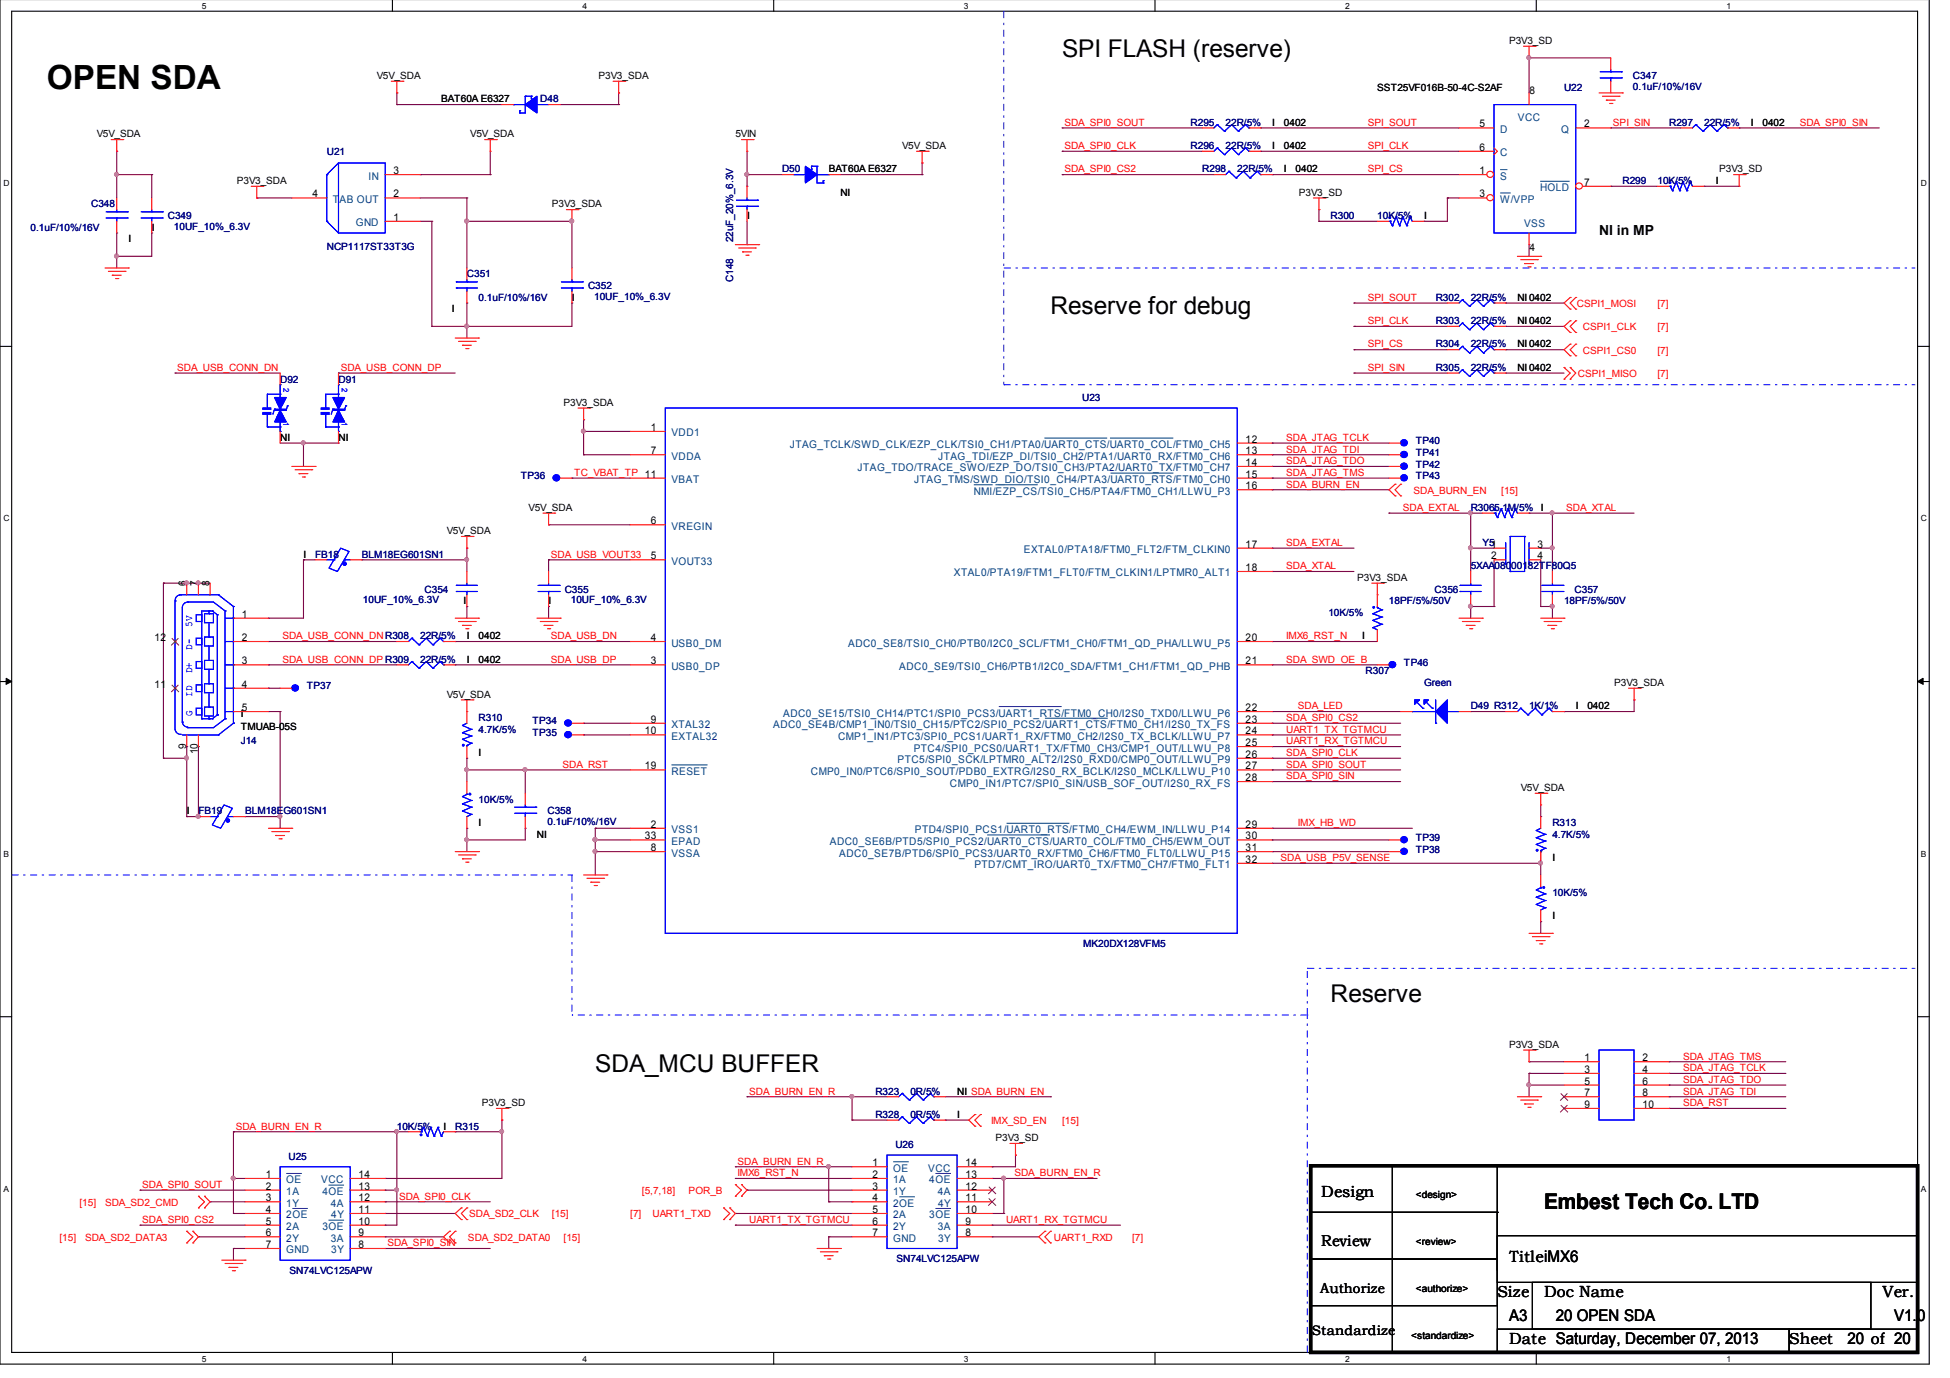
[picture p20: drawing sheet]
<svg xmlns="http://www.w3.org/2000/svg" width="297mm" height="210mm" viewBox="0 0 297 210" stroke-linecap="round" stroke-linejoin="round" font-family="sans-serif">
<defs><g id="words">
<text font-size="5.1" x="7.1" y="13.6">OPEN SDA</text>
<g font-size="3.7">
<text x="161.8" y="8.7">SPI FLASH (reserve)</text>
<text x="160" y="47.8">Reserve for debug</text>
<text x="202.7" y="152.7">Reserve</text>
<text x="90.7" y="163.3">SDA_MCU BUFFER</text>
</g>
<text font-size="3.3" x="235.2" y="184.2">Embest Tech Co. LTD</text>
<g font-size="2.5">
<text x="201.3" y="182.4">Design</text>
<text x="228.1" y="197.5">Size</text>
<text x="229.9" y="192.2">TitleiMX6</text>
<text x="235.2" y="197.5">Doc Name</text>
<text x="286.8" y="197.5">Ver.</text>
<text x="229.9" y="201.2">A3</text>
<text x="237" y="201.2">20 OPEN SDA</text>
<text x="288.5" y="201.2">V1.0</text>
<text x="229.9" y="204.7">Date Saturday, December 07, 2013</text>
<text x="272.5" y="204.7">Sheet</text>
<text x="281.4" y="204.7">20 of 20</text>
</g>
<text font-size="2.4" x="201.3" y="189.8">Review</text>
<g font-size="2.1">
<text x="243.6" y="35.7">NI in MP</text>
<text x="201.1" y="196.9">Authorize</text>
<text x="199.8" y="203.3">Standardize</text>
</g>
<g font-size="1.6">
<text x="233" y="14.3">8</text>
<text x="225.4" y="19.4">5</text>
<text x="225.4" y="23">6</text>
<text x="241.3" y="19.4">2</text>
<text x="59.9" y="26.5">3</text>
<text x="225.4" y="26.5">1</text>
<text x="241.3" y="28.3">7</text>
<text x="47.6" y="30.1">4</text>
<text x="59.9" y="33.6">1</text>
<text x="59.9" y="30.1">2</text>
<text x="225.4" y="30.1">3</text>
<text x="233" y="38.3">4</text>
<text x="99.1" y="65.6">1</text>
<text x="99.1" y="69.2">7</text>
<text x="189.7" y="71">14</text>
<text x="189.7" y="69.2">13</text>
<text x="189.7" y="67.4">12</text>
<text x="189.7" y="74.5">16</text>
<text x="189.7" y="72.7">15</text>
<text x="99.1" y="79.9">6</text>
<text x="189.7" y="83.4">17</text>
<text x="234.2" y="83.4">3</text>
<text x="28.4" y="89.3" transform="rotate(-90 28.4 89.3)">6</text>
<text x="30.1" y="89.3" transform="rotate(-90 30.1 89.3)">7</text>
<text x="31.9" y="89.3" transform="rotate(-90 31.9 89.3)">8</text>
<text x="99.1" y="85.2">5</text>
<text x="189.7" y="87">18</text>
<text x="227.2" y="85.2">2</text>
<text x="234.2" y="85.2">4</text>
<text x="36.8" y="94.1">1</text>
<text x="23.5" y="97.6">12</text>
<text x="36.8" y="97.6">2</text>
<text x="36.8" y="101.2">3</text>
<text x="99.1" y="97.6">4</text>
<text x="99.1" y="101.2">3</text>
<text x="189.7" y="97.6">20</text>
<text x="189.7" y="101.2">21</text>
<text x="23.5" y="104.7">11</text>
<text x="36.8" y="104.7">4</text>
<text x="36.8" y="108.3">5</text>
<text x="98.2" y="111.9">10</text>
<text x="99.1" y="110.1">9</text>
<text x="189.7" y="108.3">22</text>
<text x="189.7" y="110.1">23</text>
<text x="189.7" y="111.9">24</text>
<text x="189.7" y="113.6">25</text>
<text x="28.4" y="114.1" transform="rotate(-90 28.4 114.1)">9</text>
<text x="30.1" y="114.9" transform="rotate(-90 30.1 114.9)">10</text>
<text x="98.2" y="117.2">19</text>
<text x="189.7" y="119">28</text>
<text x="189.7" y="115.4">26</text>
<text x="189.7" y="117.2">27</text>
<text x="98.2" y="127.9">33</text>
<text x="99.1" y="129.6">8</text>
<text x="99.1" y="126.1">2</text>
<text x="189.7" y="129.6">31</text>
<text x="189.7" y="127.9">30</text>
<text x="189.7" y="126.1">29</text>
<text x="189.7" y="131.4">32</text>
<text x="241.4" y="161.6">1</text>
<text x="250.2" y="161.6">2</text>
<text x="241.4" y="163.4">3</text>
<text x="241.4" y="165.2">5</text>
<text x="241.4" y="167">7</text>
<text x="250.2" y="163.4">4</text>
<text x="250.2" y="165.2">6</text>
<text x="250.2" y="167">8</text>
<text x="241.4" y="168.8">9</text>
<text x="250.2" y="168.8">10</text>
<text x="40.5" y="179.4">1</text>
<text x="54.6" y="179.4">14</text>
<text x="132.9" y="177.6">1</text>
<text x="132.9" y="179.4">2</text>
<text x="147.1" y="177.6">14</text>
<text x="147.1" y="179.4">13</text>
<text x="40.5" y="181.2">2</text>
<text x="40.5" y="183">3</text>
<text x="40.5" y="184.8">4</text>
<text x="54.6" y="181.2">13</text>
<text x="54.6" y="183">12</text>
<text x="54.6" y="184.8">11</text>
<text x="132.9" y="181.2">3</text>
<text x="132.9" y="183">4</text>
<text x="132.9" y="184.8">5</text>
<text x="147.1" y="181.2">12</text>
<text x="147.1" y="183">11</text>
<text x="147.1" y="184.8">10</text>
<text x="40.5" y="186.5">5</text>
<text x="40.5" y="188.3">6</text>
<text x="40.5" y="190.1">7</text>
<text x="54.6" y="186.5">10</text>
<text x="54.6" y="188.3">9</text>
<text x="54.6" y="190.1">8</text>
<text x="132.9" y="186.5">6</text>
<text x="132.9" y="188.3">7</text>
<text x="147.1" y="186.5">9</text>
<text x="147.1" y="188.3">8</text>
</g>
<g font-size="1.6" fill="#004080">
<text x="228.5" y="20.2">D</text>
<text x="228.5" y="23.8">C</text>
<text x="231.2" y="18.4">VCC</text>
<text x="237.8" y="20.2">Q</text>
<text x="56.1" y="27.4">IN</text>
<text x="228.5" y="27.4">S</text>
<text x="234.6" y="29.1">HOLD</text>
<text x="50.7" y="30.9">TAB OUT</text>
<text x="54.2" y="34.5">GND</text>
<text x="228.5" y="30.9">W/VPP</text>
<text x="232.2" y="34.6">VSS</text>
<text x="102.3" y="66.5">VDD1</text>
<text x="102.3" y="70">VDDA</text>
<text x="120.3" y="68.3">JTAG_TCLK/SWD_CLK/EZP_CLK/TSI0_CH1/PTA0/UART0_CTS/UART0_COL/FTM0_CH5</text>
<text x="130.6" y="71.8">JTAG_TDO/TRACE_SWO/EZP_DO/TSI0_CH3/PTA2/UART0_TX/FTM0_CH7</text>
<text x="142.9" y="70">JTAG_TDI/EZP_DI/TSI0_CH2/PTA1/UART0_RX/FTM0_CH6</text>
<text x="102.3" y="73.6">VBAT</text>
<text x="139.3" y="73.6">JTAG_TMS/SWD_DIO/TSI0_CH4/PTA3/UART0_RTS/FTM0_CH0</text>
<text x="148.3" y="75.4">NMI/EZP_CS/TSI0_CH5/PTA4/FTM0_CH1/LLWU_P3</text>
<text x="102.3" y="80.7">VREGIN</text>
<text x="102.3" y="86">VOUT33</text>
<text x="145.3" y="87.8">XTAL0/PTA19/FTM1_FLT0/FTM_CLKIN1/LPTMR0_ALT1</text>
<text x="156" y="84.3">EXTAL0/PTA18/FTM0_FLT2/FTM_CLKIN0</text>
<text x="102.3" y="98.5">USB0_DM</text>
<text x="129.2" y="98.5">ADC0_SE8/TSI0_CH0/PTB0/I2C0_SCL/FTM1_CH0/FTM1_QD_PHA/LLWU_P5</text>
<text x="102.3" y="102">USB0_DP</text>
<text x="137" y="102">ADC0_SE9/TSI0_CH6/PTB1/I2C0_SDA/FTM1_CH1/FTM1_QD_PHB</text>
<text x="102.3" y="112.7">EXTAL32</text>
<text x="102.3" y="110.9">XTAL32</text>
<text x="117.8" y="110.9">ADC0_SE4B/CMP1_IN0/TSI0_CH15/PTC2/SPI0_PCS2/UART1_CTS/FTM0_CH1/I2S0_TX_FS</text>
<text x="119.3" y="109.1">ADC0_SE15/TSI0_CH14/PTC1/SPI0_PCS3/UART1_RTS/FTM0_CH0/I2S0_TXD0/LLWU_P6</text>
<text x="127.7" y="112.7">CMP1_IN1/PTC3/SPI0_PCS1/UART1_RX/FTM0_CH2/I2S0_TX_BCLK/LLWU_P7</text>
<text x="102.3" y="118">RESET</text>
<text x="123.5" y="118">CMP0_IN0/PTC6/SPI0_SOUT/PDB0_EXTRG/I2S0_RX_BCLK/I2S0_MCLK/LLWU_P10</text>
<text x="136.7" y="116.3">PTC5/SPI0_SCK/LPTMR0_ALT2/I2S0_RXD0/CMP0_OUT/LLWU_P9</text>
<text x="139.2" y="114.5">PTC4/SPI0_PCS0/UART1_TX/FTM0_CH3/CMP1_OUT/LLWU_P8</text>
<text x="144.7" y="119.8">CMP0_IN1/PTC7/SPI0_SIN/USB_SOF_OUT/I2S0_RX_FS</text>
<text x="102.3" y="130.5">VSSA</text>
<text x="102.3" y="126.9">VSS1</text>
<text x="102.3" y="128.7">EPAD</text>
<text x="126.4" y="128.7">ADC0_SE6B/PTD5/SPI0_PCS2/UART0_CTS/UART0_COL/FTM0_CH5/EWM_OUT</text>
<text x="127.8" y="130.5">ADC0_SE7B/PTD6/SPI0_PCS3/UART0_RX/FTM0_CH6/FTM0_FLT0/LLWU_P15</text>
<text x="139.4" y="126.9">PTD4/SPI0_PCS1/UART0_RTS/FTM0_CH4/EWM_IN/LLWU_P14</text>
<text x="148.4" y="132.3">PTD7/CMT_IRO/UART0_TX/FTM0_CH7/FTM0_FLT1</text>
<text x="136.1" y="178.5">OE</text>
<text x="141.4" y="178.5">VCC</text>
<text x="43.6" y="180.3">OE</text>
<text x="43.6" y="182">1A</text>
<text x="43.6" y="183.8">1Y</text>
<text x="43.6" y="185.6">2OE</text>
<text x="48.9" y="180.3">VCC</text>
<text x="49.1" y="182">4OE</text>
<text x="50.4" y="183.8">4A</text>
<text x="50.5" y="185.6">4Y</text>
<text x="136.1" y="180.3">1A</text>
<text x="136.1" y="182">1Y</text>
<text x="136.1" y="183.8">2OE</text>
<text x="136.1" y="185.6">2A</text>
<text x="141.6" y="180.3">4OE</text>
<text x="141.6" y="185.6">3OE</text>
<text x="142.8" y="182">4A</text>
<text x="142.9" y="183.8">4Y</text>
<text x="43.6" y="187.4">2A</text>
<text x="43.6" y="189.2">2Y</text>
<text x="43.6" y="190.9">GND</text>
<text x="49.1" y="187.4">3OE</text>
<text x="50.4" y="189.2">3A</text>
<text x="50.5" y="190.9">3Y</text>
<text x="136.1" y="187.4">2Y</text>
<text x="136.1" y="189.2">GND</text>
<text x="142.8" y="187.4">3A</text>
<text x="142.9" y="189.2">3Y</text>
</g>
<g font-size="1.5">
<text x="229.9" y="6.7">P3V3_SD</text>
<text x="57.4" y="12">V5V_SDA</text>
<text x="67.2" y="15.6">BAT60A E6327</text>
<text x="91.2" y="12">P3V3_SDA</text>
<text x="209.8" y="13.8">SST25VF016B-50-4C-S2AF</text>
<text x="14.7" y="20.9">V5V_SDA</text>
<text x="71.6" y="20.9">V5V_SDA</text>
<text x="112" y="20.9">5VIN</text>
<text x="137.4" y="22.7">V5V_SDA</text>
<text x="193.8" y="19.1">I</text>
<text x="193.8" y="22.7">I</text>
<text x="195.6" y="19.1">0402</text>
<text x="195.6" y="22.7">0402</text>
<text x="266.7" y="19.1">I</text>
<text x="268.5" y="19.1">0402</text>
<text x="36.1" y="28">P3V3_SDA</text>
<text x="126.2" y="26.3">BAT60A E6327</text>
<text x="128" y="29.8">NI</text>
<text x="195.6" y="26.3">I</text>
<text x="197.4" y="26.3">0402</text>
<text x="197.9" y="29.8">P3V3_SD</text>
<text x="261.4" y="28">I</text>
<text x="261.9" y="26.3">P3V3_SD</text>
<text x="23.1" y="35.2">I</text>
<text x="84.1" y="31.6">P3V3_SDA</text>
<text x="113.8" y="33.4">I</text>
<text x="216.9" y="33.4">I</text>
<text x="19.6" y="36.9">I</text>
<text x="68.8" y="47.6">I</text>
<text x="87.1" y="45.8">I</text>
<text x="231.1" y="45.8">NI0402</text>
<text x="231.1" y="52.9">NI0402</text>
<text x="231.1" y="49.4">NI0402</text>
<text x="231.1" y="56.5">NI0402</text>
<text x="85.9" y="61.8">P3V3_SDA</text>
<text x="42.7" y="67.2">NI</text>
<text x="51.6" y="67.2">NI</text>
<text x="80.5" y="77.8">V5V_SDA</text>
<text x="234.7" y="77.8">I</text>
<text x="68.1" y="81.4">V5V_SDA</text>
<text x="46.2" y="84.9">I</text>
<text x="206.8" y="88.5">P3V3_SDA</text>
<text x="70.6" y="92">I</text>
<text x="83.6" y="92">I</text>
<text x="71.1" y="97.4">I</text>
<text x="71.1" y="100.9">I</text>
<text x="72.9" y="97.4">0402</text>
<text x="72.9" y="100.9">0402</text>
<text x="207.5" y="97.4">I</text>
<text x="68.1" y="106.3">V5V_SDA</text>
<text x="245.9" y="104.5">P3V3_SDA</text>
<text x="36.7" y="111.3">TMUAB-05S</text>
<text x="36.7" y="109.1">I</text>
<text x="240" y="108">I</text>
<text x="241.8" y="108">0402</text>
<text x="72.9" y="115.2">I</text>
<text x="28.4" y="124.1">I</text>
<text x="72.9" y="125.8">I</text>
<text x="231.6" y="120.5">V5V_SDA</text>
<text x="81.8" y="127.6">NI</text>
<text x="236.5" y="131.2">I</text>
<text x="236.5" y="140.1">I</text>
<text x="229.9" y="159.6">P3V3_SDA</text>
<text x="145.8" y="166.7">NI SDA_BURN_EN</text>
<text x="67.6" y="172.1">I</text>
<text x="73.4" y="168.5">P3V3_SD</text>
<text x="145.8" y="170.3">I</text>
<text x="151.6" y="173.8">P3V3_SD</text>
<text x="215.6" y="182.6">&lt;design&gt;</text>
<text x="215.6" y="189.7">&lt;review&gt;</text>
<text x="215.6" y="196.8">&lt;authorize&gt;</text>
<text x="215" y="203.9">&lt;standardize&gt;</text>
</g>
<g font-size="1.5" fill="#000080">
<text x="82.3" y="15.6">D48</text>
<text x="238.3" y="13.8">U22</text>
<text x="248.8" y="12">C347</text>
<text x="248.8" y="13.6">0.1uF/10%/16V</text>
<text x="49.8" y="23.6">U21</text>
<text x="181.4" y="19.1">R295</text>
<text x="181.4" y="22.7">R296</text>
<text x="186.7" y="19.1">22R/5%</text>
<text x="186.7" y="22.7">22R/5%</text>
<text x="254.3" y="19.1">R297</text>
<text x="259.6" y="19.1">22R/5%</text>
<text x="119.1" y="26.3">D50</text>
<text x="183.1" y="26.3">R298</text>
<text x="188.5" y="26.3">22R/5%</text>
<text x="247.1" y="28">R299</text>
<text x="252.5" y="28">10K/5%</text>
<text x="4.7" y="35.2">0.1uF/10%/16V</text>
<text x="13.9" y="31.6">C348</text>
<text x="25.6" y="33.4">C349</text>
<text x="26.5" y="35">10UF_10%_6.3V</text>
<text x="202.7" y="33.4">R300</text>
<text x="209.8" y="33.4">10K/5%</text>
<text x="49.8" y="38">NCP1117ST33T3G</text>
<text x="111.7" y="36.9" transform="rotate(-90 111.7 36.9)">22uF_20%_6.3V</text>
<text x="71.1" y="42.3">C351</text>
<text x="72.9" y="45.8">0.1uF/10%/16V</text>
<text x="89.6" y="44">C352</text>
<text x="90.5" y="45.6">10UF_10%_6.3V</text>
<text x="111.7" y="42.9" transform="rotate(-90 111.7 42.9)">C148</text>
<text x="218.7" y="45.8">R302</text>
<text x="224" y="45.8">22R/5%</text>
<text x="218.7" y="52.9">R304</text>
<text x="218.7" y="49.4">R303</text>
<text x="224" y="52.9">22R/5%</text>
<text x="224" y="49.4">22R/5%</text>
<text x="42.7" y="58.3">D92</text>
<text x="51.6" y="58.3">D91</text>
<text x="218.7" y="56.5">R305</text>
<text x="224" y="56.5">22R/5%</text>
<text x="164.8" y="61.1">U23</text>
<text x="215.6" y="67.7">TP40</text>
<text x="215.6" y="69.4">TP41</text>
<text x="215.6" y="71.2">TP42</text>
<text x="79.3" y="73">TP36</text>
<text x="215.6" y="73">TP43</text>
<text x="224" y="77.8">R3065.1M/5%</text>
<text x="225.8" y="83.2">Y51</text>
<text x="48" y="84.9">FB18</text>
<text x="55.1" y="84.9">BLM18EG601SN1</text>
<text x="224" y="86.7">5XAA08000182TF80Q5</text>
<text x="55.3" y="91.9">10UF_10%_6.3V</text>
<text x="64.7" y="90.3">C354</text>
<text x="86" y="90.3">C355</text>
<text x="87" y="91.9">10UF_10%_6.3V</text>
<text x="202.4" y="93.8">10K/5%</text>
<text x="211.6" y="92">18PF/5%/50V</text>
<text x="218.5" y="90.3">C356</text>
<text x="238.3" y="92">18PF/5%/50V</text>
<text x="239.9" y="90.3">C357</text>
<text x="64" y="97.4">22R/5%</text>
<text x="64" y="100.9">22R/5%</text>
<text x="213.9" y="101.4">TP46</text>
<text x="46.7" y="105">TP37</text>
<text x="208" y="102.7">R307</text>
<text x="216.9" y="104.5">Green</text>
<text x="36.7" y="113.4">J14</text>
<text x="72.9" y="109.8">R310</text>
<text x="72.9" y="111.6">4.7K/5%</text>
<text x="81.1" y="110.3">TP34</text>
<text x="81.1" y="112.1">TP35</text>
<text x="224" y="108">D49 R312</text>
<text x="232.9" y="108">1K/1%</text>
<text x="30.2" y="124.1">FB19</text>
<text x="37.3" y="124.1">BLM18EG601SN1</text>
<text x="72.9" y="122.3">10K/5%</text>
<text x="83.4" y="124.1">C358</text>
<text x="83.4" y="125.7">0.1uF/10%/16V</text>
<text x="236.5" y="125.8">R313</text>
<text x="215.6" y="128.1">TP39</text>
<text x="215.6" y="129.9">TP38</text>
<text x="236.5" y="127.6">4.7K/5%</text>
<text x="236.5" y="136.5">10K/5%</text>
<text x="165" y="144.3">MK20DX128VFM5</text>
<text x="133.3" y="166.7">R323</text>
<text x="138.7" y="166.7">0R/5%</text>
<text x="60.5" y="172.1">10K/5%</text>
<text x="69.3" y="172.1">R315</text>
<text x="133.3" y="170.3">R328</text>
<text x="138.7" y="170.3">0R/5%</text>
<text x="43.9" y="176.7">U25</text>
<text x="136.4" y="174.9">U26</text>
<text x="44.1" y="194.1">SN74LVC125APW</text>
<text x="136.6" y="192.3">SN74LVC125APW</text>
</g>
<g font-size="1.5" fill="#f00">
<text x="162.1" y="22.7">SDA_SPI0_CLK</text>
<text x="162.1" y="19.1">SDA_SPI0_SOUT</text>
<text x="208.4" y="22.7">SPI_CLK</text>
<text x="208.4" y="19.1">SPI_SOUT</text>
<text x="245.7" y="19.1">SPI_SIN</text>
<text x="274.2" y="19.1">SDA_SPI0_SIN</text>
<text x="162.1" y="26.3">SDA_SPI0_CS2</text>
<text x="208.4" y="26.3">SPI_CS</text>
<text x="208.4" y="45.8">SPI_SOUT</text>
<text x="240.2" y="46.8">CSPI1_MOSI</text>
<text x="252.5" y="46.8">[7]</text>
<text x="208.4" y="49.4">SPI_CLK</text>
<text x="208.4" y="52.9">SPI_CS</text>
<text x="241.1" y="50.3">CSPI1_CLK</text>
<text x="241.1" y="53.9">CSPI1_CS0</text>
<text x="252.5" y="50.3">[7]</text>
<text x="252.5" y="53.9">[7]</text>
<text x="27" y="56.5">SDA_USB_CONN_DN</text>
<text x="51.9" y="56.5">SDA_USB_CONN_DP</text>
<text x="208.4" y="56.5">SPI_SIN</text>
<text x="240.4" y="57.4">CSPI1_MISO</text>
<text x="252.5" y="57.4">[7]</text>
<text x="195.9" y="67.2">SDA_JTAG_TCLK</text>
<text x="195.9" y="68.9">SDA_JTAG_TDI</text>
<text x="195.9" y="70.7">SDA_JTAG_TDO</text>
<text x="87.5" y="72.5">TC_VBAT_TP 11</text>
<text x="195.9" y="72.5">SDA_JTAG_TMS</text>
<text x="195.9" y="74.3">SDA_BURN_EN</text>
<text x="213.7" y="77.8">SDA_EXTAL</text>
<text x="215.3" y="75.2">SDA_BURN_EN</text>
<text x="228.7" y="75.2">[15]</text>
<text x="238.6" y="77.8">SDA_XTAL</text>
<text x="195.9" y="83.2">SDA_EXTAL</text>
<text x="83.9" y="84.9">SDA_USB_VOUT33</text>
<text x="195.9" y="86.7">SDA_XTAL</text>
<text x="43" y="97.4">SDA_USB_CONN_DNR308</text>
<text x="43" y="100.9">SDA_USB_CONN_DP R309</text>
<text x="83.9" y="97.4">SDA_USB_DN</text>
<text x="83.9" y="100.9">SDA_USB_DP</text>
<text x="195.9" y="100.9">SDA_SWD_OE_B</text>
<text x="195.9" y="97.4">IMX6_RST_N</text>
<text x="195.9" y="109.8">SDA_SPI0_CS2</text>
<text x="195.9" y="111.6">UART1_TX_TGTMCU</text>
<text x="195.9" y="113.4">UART1_RX_TGTMCU</text>
<text x="197.7" y="108">SDA_LED</text>
<text x="85.7" y="116.9">SDA_RST</text>
<text x="195.9" y="115.2">SDA_SPI0_CLK</text>
<text x="195.9" y="116.9">SDA_SPI0_SOUT</text>
<text x="195.9" y="118.7">SDA_SPI0_SIN</text>
<text x="197.7" y="125.8">IMX_HB_WD</text>
<text x="195.1" y="131.2">SDA_USB_P5V_SENSE</text>
<text x="256.4" y="161.4">SDA_JTAG_TMS</text>
<text x="114.1" y="166.7">SDA_BURN_EN_R</text>
<text x="256.4" y="163.2">SDA_JTAG_TCLK</text>
<text x="256.4" y="164.9">SDA_JTAG_TDO</text>
<text x="256.4" y="166.7">SDA_JTAG_TDI</text>
<text x="35.9" y="172.1">SDA_BURN_EN_R</text>
<text x="151" y="171.2">IMX_SD_EN</text>
<text x="161.8" y="171.2">[15]</text>
<text x="256.4" y="168.5">SDA_RST</text>
<text x="112.4" y="179.2">IMX6_RST_N</text>
<text x="112.4" y="177.4">SDA_BURN_EN_R</text>
<text x="154.5" y="179.2">SDA_BURN_EN_R</text>
<text x="12.1" y="183.7">[15]</text>
<text x="16" y="183.7">SDA_SD2_CMD</text>
<text x="21.7" y="180.9">SDA_SPI0_SOUT</text>
<text x="60.8" y="182.7">SDA_SPI0_CLK</text>
<text x="71.5" y="185.4">SDA_SD2_CLK</text>
<text x="84.1" y="185.4">[15]</text>
<text x="96" y="185.4">[7]</text>
<text x="97.8" y="181.9">[5,7,18]</text>
<text x="99.4" y="185.4">UART1_TXD</text>
<text x="104.9" y="181.9">POR_B</text>
<text x="9.1" y="189">[15]</text>
<text x="13" y="189">SDA_SD2_DATA3</text>
<text x="21.7" y="186.3">SDA_SPI0_CS2</text>
<text x="59" y="189.8">SDA_SPI0_SIN</text>
<text x="71.3" y="189">SDA_SD2_DATA0</text>
<text x="85.9" y="189">[15]</text>
<text x="114.1" y="186.3">UART1_TX_TGTMCU</text>
<text x="153.2" y="186.3">UART1_RX_TGTMCU</text>
<text x="160.5" y="189">UART1_RXD</text>
<text x="172.5" y="189">[7]</text>
</g>
<g font-size="1.5" fill="#00f">
<text x="29.3" y="95.4" transform="rotate(-90 29.3 95.4)">5V</text>
<text x="29.3" y="99" transform="rotate(-90 29.3 99)">D-</text>
<text x="29.3" y="106.1" transform="rotate(-90 29.3 106.1)">ID</text>
<text x="29.3" y="102.5" transform="rotate(-90 29.3 102.5)">D+</text>
<text x="29.3" y="109.1" transform="rotate(-90 29.3 109.1)">G</text>
</g>
<g font-size="1.3">
<text x="30.7" y="1.4">5</text>
<text x="88.7" y="1.4">4</text>
<text x="146.8" y="1.4">3</text>
<text x="204.9" y="1.4">2</text>
<text x="263" y="1.4">1</text>
<text x=".5" y="28.4">D</text>
<text x="292.6" y="28.4">D</text>
<text x=".5" y="79.4">C</text>
<text x="292.6" y="79.4">C</text>
<text x=".5" y="130.5">B</text>
<text x="292.6" y="130.5">B</text>
<text x=".5" y="181.5">A</text>
<text x="292.6" y="181.5">A</text>
<text x="30.7" y="207.4">5</text>
<text x="88.7" y="207.4">4</text>
<text x="146.8" y="207.4">3</text>
<text x="204.9" y="207.4">2</text>
<text x="263" y="207.4">1</text>
</g>
<g font-size="1.2" fill="#00f">
<text x="43.2" y="59.1" transform="rotate(90 43.2 59.1)">2</text>
<text x="52.1" y="59.1" transform="rotate(90 52.1 59.1)">2</text>
<text x="43.2" y="64.3" transform="rotate(90 43.2 64.3)">1</text>
<text x="52.1" y="64.3" transform="rotate(90 52.1 64.3)">1</text>
</g>
</g></defs>
<path d="M0 -.1v207.9h293.9v-207.9M1.8 1.7h290.3v204.3h-290.3z" fill="none" stroke="#000" stroke-width=".17"/>
<g fill="#fff">
<path d="M30.7 .2h.6v1.3h-.6z"/>
<path d="M30.7 206.3h.6v1.3h-.6z"/>
</g>
<path d="M59.8 -.1v1.8M59.8 206v1.8" fill="none" stroke="#000" stroke-width=".17"/>
<g fill="#fff">
<path d="M88.7 .2h.6v1.3h-.6z"/>
<path d="M88.7 206.3h.6v1.3h-.6z"/>
</g>
<path d="M117.9 -.1v1.8M117.9 206v1.8" fill="none" stroke="#000" stroke-width=".17"/>
<g fill="#fff">
<path d="M146.8 .2h.6v1.3h-.6z"/>
<path d="M146.8 206.3h.6v1.3h-.6z"/>
</g>
<path d="M175.9 -.1v1.8M175.9 206v1.8" fill="none" stroke="#000" stroke-width=".17"/>
<g fill="#fff">
<path d="M204.9 .2h.6v1.3h-.6z"/>
<path d="M204.9 206.3h.6v1.3h-.6z"/>
</g>
<path d="M234 -.1v1.8M234 206v1.8" fill="none" stroke="#000" stroke-width=".17"/>
<g fill="#fff">
<path d="M263 .2h.6v1.3h-.6z"/>
<path d="M263 206.3h.6v1.3h-.6z"/>
<path d="M.5 27.2h.9v1.3h-.9z"/>
<path d="M292.6 27.2h.9v1.3h-.9z"/>
<path d="M.5 78.2h.9v1.4h-.9z"/>
<path d="M292.6 78.2h.9v1.4h-.9z"/>
</g>
<path d="M0 52.8h1.8M292.1 52.8h1.8" fill="none" stroke="#000" stroke-width=".17"/>
<g fill="#fff">
<path d="M.5 129.3h.8v1.4h-.8z"/>
<path d="M292.6 129.3h.8v1.4h-.8z"/>
</g>
<path d="M0 103.8h1.8M292.1 103.8h1.8" fill="none" stroke="#000" stroke-width=".17"/>
<path d="M.9 103.3l.9 .5-.9 .4zM292.1 103.8l.8-.5v.9z" fill="#000" stroke="#000" stroke-width=".15"/>
<g fill="#fff">
<path d="M.5 180.4h.7v1.3h-.7z"/>
<path d="M292.6 180.4h.7v1.3h-.7z"/>
</g>
<path d="M0 154.9h1.8M292.1 154.9h1.8M199.6 177.6h28.5v7.1h-28.5zM212.1 177.6h16v28.4h-16zM199.6 184.7h28.5v7.1h-28.5zM199.6 191.8h28.5v7.1h-28.5zM228.1 188.2h64v7.1h-64zM228.1 184.7h.1M228.1 184.7v8.9M233.4 195.3h51.6v7.2h-51.6zM228.1 202.5h44.4v3.5h-44.4zM272.5 202.5h19.6v3.5h-19.6z" fill="none" stroke="#000" stroke-width=".17"/>
<g fill="none" stroke="#800040" stroke-width=".17">
<path d="M60.5 15.9h.1M60.5 14.2h.1M60.5 14.2v1.7M60.5 15.9h16M85.3 15.9h8.9M94.2 15.9h.1M94.2 14.2h.1M94.2 14.2v1.7M161.8 19.5h.1M161.8 19.5h21.3M192 19.5h.1M192 19.5h30.2"/>
<path d="M232.9 8.8h.1M232.9 8.8v5.4M232.9 8.8h12.5M245.4 19.5h.1M245.4 19.5h10.6M264.9 19.5h.1M264.9 19.5h21.4M17.8 26.6h.1M17.8 39h.1M17.8 35.5h.1M17.8 23h.1M17.8 26.6h5.3"/>
<path d="M17.8 23v7.2M17.8 35.5v5.3M23.1 26.6h.1M23.1 35.5h.1M23.1 26.6v3.6M23.1 35.5v3.5h-5.3M39.1 30.2h.1M39.1 30.2h5.3M64 26.6h.1M64 33.7h1.8M64 26.6h10.7M64 30.2h7.1"/>
<path d="M65.8 33.7h.1M65.8 33.7v16M71.1 33.7h.1M71.1 30.2h.1M71.1 30.2v10.6M71.1 33.7h16M74.7 26.6h.1M74.7 23v3.6M87.1 33.7h.1M87.1 33.7v7.1M113.8 26.6h.1M113.8 28.4h.1"/>
<path d="M113.8 37.3h.1M113.8 26.6h5.3M113.8 23v5.4M113.8 33.7v3.6M128 26.6h12.5M140.5 26.6h.1M140.5 24.8h.1M140.5 24.8v1.8M161.8 23h.1M161.8 26.6h.1M161.8 23h21.3M161.8 26.6h23.1"/>
<path d="M192 23h.1M192 23h30.2M193.8 26.6h.1M193.8 26.6h28.4M200.9 31.9h.1M200.9 33.7h.1M200.9 33.7h8.9M200.9 31.9v1.8M216.9 33.7h.1M220.5 30.2h.1M220.5 30.2v3.5h-3.6M220.5 30.2h1.7"/>
<path d="M232.9 37.3h.1M232.9 37.3v1.7M245.4 28.4h.1M245.4 28.4h7.1M259.6 28.4h.1M259.6 28.4h5.3M26.7 56.8h.1M26.7 56.8h16M51.6 56.8h.1M51.6 56.8h17.7M65.8 49.7h.1M71.1 49.7h.1"/>
<path d="M71.1 46.2h.1M71.1 46.2v5.3M87.1 46.2h.1M87.1 46.2v3.5h-21.3M206.2 46.2h.1M206.2 49.7h.1M206.2 53.3h.1M206.2 56.8h.1M206.2 49.7h14.3M206.2 46.2h14.3M206.2 53.3h14.3M206.2 56.8h14.3"/>
<path d="M229.4 46.2h.1M229.4 49.7h.1M229.4 53.3h.1M229.4 56.8h.1M229.4 49.7h8.9M229.4 46.2h8.9M229.4 53.3h8.9M229.4 56.8h8.9M42.7 67.5h8.9M46.2 67.5h.1M46.2 67.5v3.5M51.6 67.5h.1"/>
<path d="M83.6 79.9h.1M83.6 79.9h12.4M87.1 72.8h.1M87.1 72.8h8.9M88.9 65.7h.1M88.9 69.3h.1M88.9 63.9h.1M88.9 63.9v5.4M88.9 69.3h7.1M88.9 65.7h7.1M193.8 67.5h.1M193.8 69.3h.1"/>
<path d="M193.8 71h.1M193.8 72.8h.1M193.8 74.6h.1M193.8 72.8h17.8M193.8 69.3h17.8M193.8 67.5h17.8M193.8 71h17.8M193.8 74.6h17.8M211.6 78.2h.1M211.6 78.2h14.2M224 78.2h.1M224 78.2v8.9"/>
<path d="M232.9 78.2h.1M232.9 78.2h16M236.5 78.2h.1M236.5 78.2v8.9M24.9 88.8h.1M24.9 88.8h7.1M24.9 88.8v26.7M28.4 88.8h.1M30.2 88.8h.1M40.9 97.7h.1M40.9 94.2h.1M40.9 97.7h19.6"/>
<path d="M46.2 85.3h.1M46.2 85.3h1.8M46.2 85.3v8.9h-5.3M55.1 85.3h.1M55.1 85.3h16M69.3 97.7h.1M69.3 97.7h26.7M71.1 85.3h.1M71.1 92.4h.1M71.1 83.5h.1M71.1 83.5v3.6M71.1 92.4v1.8"/>
<path d="M83.6 92.4h.1M83.6 85.3h.1M83.6 85.3v1.8M83.6 92.4v1.8M83.6 85.3h12.4M193.8 83.5h.1M193.8 87.1h.1M193.8 97.7h.1M193.8 97.7h16M193.8 83.5h12.4M193.8 87.1h12.4M224 83.5h.1"/>
<path d="M224 92.4h.1M224 83.5h3.6M224 92.4v1.8M224 92.4h3.6M227.6 92.4h.1M227.6 85.3v7.1M234.7 83.5h.1M234.7 92.4h.1M234.7 83.5h1.8M234.7 85.3v7.1M234.7 92.4h1.8M236.5 92.4h.1"/>
<path d="M236.5 83.5h.1M236.5 92.4v1.8M24.9 115.5h.1M24.9 115.5h3.5M28.4 115.5h.1M28.4 113.7h.1M28.4 113.7v10.7M30.2 113.7h.1M30.2 113.7v10.7h-1.8M40.9 101.3h.1M40.9 104.8h.1M40.9 108.4h.1"/>
<path d="M40.9 101.3h19.6M40.9 104.8h1.8M40.9 108.4h1.8M42.7 108.4h.1M42.7 108.4v17.8M69.3 101.3h.1M69.3 101.3h26.7M71.1 117.3h.1M71.1 115.5h.1M71.1 115.5v3.6M71.1 117.3h24.9M80 117.3h.1"/>
<path d="M80 117.3v3.5M88.9 110.2h.1M88.9 111.9h.1M88.9 110.2h7.1M88.9 111.9h7.1M193.8 101.3h.1M193.8 108.4h.1M193.8 110.2h.1M193.8 111.9h.1M193.8 113.7h.1M193.8 115.5h.1M193.8 117.3h.1"/>
<path d="M193.8 119.1h.1M193.8 101.3h16M193.8 115.5h19.6M193.8 110.2h19.6M193.8 111.9h19.6M193.8 117.3h19.6M193.8 108.4h19.6M193.8 113.7h19.6M193.8 119.1h19.6M224 108.4h.1M224 108.4h5.4M238.3 108.4h.1"/>
<path d="M248.9 106.6h.1M248.9 106.6v1.8h-10.6M28.4 124.4h.1M37.3 124.4h.1M37.3 124.4h5.4M42.7 124.4h.1M71.1 126.2h.1M71.1 127.9h.1M71.1 126.2v3.5M80 126.2h.1M80 126.2v1.7h-8.9M90.7 126.2h.1"/>
<path d="M90.7 127.9h.1M90.7 129.7h.1M90.7 126.2h5.3M90.7 126.2v7.1M90.7 127.9h5.3M90.7 129.7h5.3M193.8 126.2h.1M193.8 127.9h.1M193.8 129.7h.1M193.8 131.5h.1M193.8 126.2h21.3M193.8 127.9h17.8"/>
<path d="M193.8 129.7h17.8M193.8 131.5h40.9M234.7 131.5h.1M234.7 129.7h.1M234.7 124.4h.1M234.7 122.6v1.8M234.7 129.7v3.6M234.7 140.4h.1M234.7 140.4v1.8M35.6 172.4h.1M35.6 179.5h.1M35.6 172.4h26.6"/>
<path d="M35.6 172.4v12.4M35.6 179.5h1.7M58.7 179.5h.1M60.5 172.4h.1M60.5 172.4v14.2h-1.8M69.3 172.4h.1M69.3 172.4h7.2M76.5 172.4h.1M76.5 170.6h.1M76.5 170.6v8.9h-17.8M112 179.5h.1M112 177.7h.1"/>
<path d="M112 179.5h17.8M112 177.7h17.8M113.8 167.1h.1M113.8 167.1h21.3M126.2 177.7h.1M126.2 177.7v5.4M129.8 167.1h.1M129.8 170.6h.1M129.8 170.6h5.3M129.8 167.1v3.5M144 170.6h.1M144 167.1h16"/>
<path d="M144 170.6h3.6M151.1 177.7h.1M151.1 179.5h.1M151.1 179.5h16M152.9 179.5h.1M152.9 179.5v5.3M154.7 176h.1M154.7 176v1.7h-3.6M160 167.1h.1M232.9 161.7h.1M232.9 163.5h.1M232.9 165.3h.1"/>
<path d="M232.9 163.5v3.6M232.9 161.7h5.4M232.9 163.5h5.4M232.9 165.3h5.4M254.3 163.5h.1M254.3 161.7h.1M254.3 165.3h.1M254.3 167.1h.1M254.3 168.8h.1M254.3 161.7h17.7M254.3 163.5h17.7M254.3 165.3h17.7"/>
<path d="M254.3 167.1h17.7M254.3 168.8h17.7M21.3 181.3h.1M21.3 186.6h.1M21.3 181.3h16M21.3 186.6h16M30.2 188.4h.1M30.2 188.4h7.1M32 183.1h.1M32 183.1h5.3M35.6 184.8h.1M35.6 190.2h.1"/>
<path d="M35.6 190.2v1.8M35.6 184.8h1.7M35.6 190.2h1.7M58.7 183.1h.1M58.7 181.3h.1M58.7 186.6h.1M58.7 184.8h.1M58.7 190.2h.1M58.7 188.4h.1M58.7 183.1h16M58.7 181.3h1.8M58.7 184.8h10.6"/>
<path d="M58.7 188.4h8.9M58.7 190.2h16M60.5 181.3h.1M112 184.8h.1M112 186.6h.1M112 186.6h17.8M112 184.8h17.8M113.8 181.3h.1M113.8 181.3h16M126.2 183.1h.1M126.2 188.4h.1M126.2 190.2h.1"/>
<path d="M126.2 183.1h3.6M126.2 188.4h3.6M126.2 188.4v1.8M129.8 183.1h.1M151.1 188.4h.1M151.1 186.6h.1M151.1 186.6h19.6M151.1 184.8h1.8M151.1 188.4h7.1M152.9 184.8h.1"/>
</g>
<g fill="#f0f" stroke="#f0f" stroke-width=".17">
<circle cx="71.1" cy="85.2" r=".3"/>
<circle cx="28.4" cy="115.5" r=".3"/>
<circle cx="30.2" cy="124.3" r=".3"/>
<circle cx="30.2" cy="88.8" r=".3"/>
<circle cx="28.4" cy="88.8" r=".3"/>
<circle cx="42.6" cy="124.3" r=".3"/>
<circle cx="90.6" cy="127.9" r=".3"/>
<circle cx="90.6" cy="129.7" r=".3"/>
<circle cx="88.9" cy="65.7" r=".3"/>
<circle cx="224" cy="78.1" r=".3"/>
<circle cx="236.4" cy="92.3" r=".3"/>
<circle cx="224" cy="92.3" r=".3"/>
<circle cx="236.4" cy="83.5" r=".3"/>
<circle cx="224" cy="83.5" r=".3"/>
<circle cx="236.4" cy="78.1" r=".3"/>
<circle cx="60.4" cy="172.4" r=".3"/>
<circle cx="35.5" cy="179.5" r=".3"/>
<circle cx="76.4" cy="172.4" r=".3"/>
<circle cx="60.4" cy="181.2" r=".3"/>
<circle cx="234.7" cy="131.5" r=".3"/>
<circle cx="80" cy="117.2" r=".3"/>
<circle cx="71.1" cy="117.2" r=".3"/>
<circle cx="71.1" cy="127.9" r=".3"/>
<circle cx="232.9" cy="8.8" r=".3"/>
<circle cx="17.7" cy="26.6" r=".3"/>
<circle cx="17.7" cy="39" r=".3"/>
<circle cx="87.1" cy="33.7" r=".3"/>
<circle cx="71.1" cy="33.7" r=".3"/>
<circle cx="71.1" cy="49.7" r=".3"/>
<circle cx="126.2" cy="177.7" r=".3"/>
<circle cx="152.9" cy="179.5" r=".3"/>
<circle cx="232.9" cy="165.2" r=".3"/>
<circle cx="113.8" cy="26.6" r=".3"/>
<circle cx="129.8" cy="167" r=".3"/>
<circle cx="46.2" cy="67.5" r=".3"/>
</g>
<g fill="none" stroke="#f00" stroke-width=".17">
<path d="M59.6 12.4h1.8M60.5 14.2h.1M60.5 12.4v1.8M61.4 12.4h.1M76.5 15.9h1.7M83.6 15.9h1.7M93.4 12.4h1.8M94.2 14.2h.1M94.2 12.4v1.8M95.2 12.4h.1M183.1 19.5h1.8M190.2 19.5h1.8"/>
<path d="M232.1 7h1.7M232.9 8.8h.1M232.9 7v1.8M233.8 7h.1M243.6 14.2h3.5M244.1 14.7h2.5M244.7 15.3h.1M244.7 15.3h1.3M245.2 15.8h.3M245.4 8.8v1.8M245.4 12.4v1.8M245.5 15.8h.1"/>
<path d="M246.6 14.7h.1M247.1 14.2h.1M256 19.5h1.8M263.1 19.5h1.8M16.9 21.3h1.8M17.8 23h.1M17.8 21.3v1.7M18.7 21.3h.1M38.3 28.4h1.7M39.1 30.2h.1M39.1 28.4v1.8M40 28.4h.1"/>
<path d="M73.8 21.3h1.8M74.7 23h.1M74.7 21.3v1.7M75.6 21.3h.1M86.3 31.9h1.8M87.1 33.7h.1M87.1 31.9v1.8M88.1 31.9h.1M112 37.3h3.6M112.5 37.8h2.6M112.9 21.3h1.8M113.1 38.4h.1"/>
<path d="M113.1 38.4h1.4M113.6 38.9h.4M113.8 23h.1M113.8 21.3v1.7M113.8 28.4v1.8M113.8 31.9v1.8M114 38.9h.1M114.7 21.3h.1M115.1 37.8h.1M115.6 37.3h.1M139.6 23h1.8M140.5 24.8h.1"/>
<path d="M140.5 23v1.8M141.4 23h.1M183.1 23h1.8M184.9 26.6h1.8M190.2 23h1.8M192 26.6h1.8M200.1 30.2h1.7M200.9 31.9h.1M200.9 30.2v1.7M201.8 30.2h.1M209.8 33.7h1.8M215.1 33.7h1.8"/>
<path d="M231.1 39h3.6M231.6 39.6h2.6M234.2 39.6h.1M234.7 39h.1M264.1 26.6h1.8M264.9 28.4h.1M264.9 26.6v1.8M265.9 26.6h.1M16 40.8h3.6M16.5 41.3h2.5M17.1 41.9h.1M17.1 41.9h1.4"/>
<path d="M17.6 42.4h.3M17.9 42.4h.1M19 41.3h.1M19.6 40.8h.1M42.7 56.8v1.8M51.6 56.8v1.8M69.3 51.5h3.6M69.8 52h2.6M70.4 52.6h.1M70.4 52.6h1.4M71 53.1h.3M71.1 40.8v1.8"/>
<path d="M71.1 44.4v1.8M71.3 53.1h.1M72.4 52h.1M72.9 51.5h.1M220.5 53.3h1.7M220.5 46.2h1.7M220.5 56.8h1.7M220.5 49.7h1.7M227.6 53.3h1.8M227.6 46.2h1.8M227.6 56.8h1.8M227.6 49.7h1.8"/>
<path d="M232.2 40.1h.1M232.2 40.1h1.4M232.7 40.7h.4M233.1 40.7h.1M238.3 56h.1M238.3 57.8h.1M238.3 56l.9 .8-.9 1M239.2 56h.1M239.2 57.8h.1M239.2 45.3h.1M239.2 47.1h.1M239.2 48.9h.1"/>
<path d="M239.2 50.6h.1M239.2 52.4h.1M239.2 54.2h.1M239.2 56l.8 .8-.8 1M239.2 45.3l-.9 .9 .9 .9M239.2 48.9l-.9 .8 .9 .9M239.2 52.4l-.9 .9 .9 .9M240 47.1h.1M240 45.3h.1M240 50.6h.1M240 48.9h.1M240 54.2h.1"/>
<path d="M240 52.4h.1M240 45.3l-.8 .9 .8 .9M240 48.9l-.8 .8 .8 .9M240 52.4l-.8 .9 .8 .9M42.7 65.7v1.8M44.4 71h3.6M45 71.6h2.5M45.6 72.2h.1M45.6 72.2h1.3M46.1 72.7h.3M46.4 72.7h.1M47.5 71.6h.1"/>
<path d="M48 71h.1M51.6 65.7v1.8M82.7 78.2h1.8M83.6 79.9h.1M83.6 78.2v1.7M84.5 78.2h.1M85.3 72.8h1.8M88.1 62.2h1.7M88.9 63.9h.1M88.9 62.2v1.7M89.8 62.2h.1M211.6 71h1.8"/>
<path d="M211.6 67.5h1.8M211.6 69.3h1.8M212.5 73.8h.1M212.5 75.5h.1M212.5 73.8l-.9 .8 .9 .9M213.4 75.5h.1M213.4 73.8h.1M213.4 73.8l-.9 .8 .9 .9M225.8 78.2h1.8M231.1 78.2h1.8M48 85.3h1.8M53.3 85.3h1.8"/>
<path d="M69.3 94.2h3.6M69.8 94.7h2.6M70.3 81.7h1.8M70.4 95.3h.1M70.4 95.3h1.4M71 95.8h.3M71.1 83.5h.1M71.1 81.7v1.8M71.1 87.1v1.7M71.1 90.6v1.8M71.3 95.8h.1M72.1 81.7h.1"/>
<path d="M72.4 94.7h.1M72.9 94.2h.1M81.8 94.2h3.5M82.3 94.7h2.5M82.9 95.3h.1M82.9 95.3h1.3M83.4 95.8h.3M83.7 95.8h.1M84.8 94.7h.1M85.3 94.2h.1M209 88.8h1.7M209.8 90.6h.1"/>
<path d="M209.8 88.8v1.8M210.7 88.8h.1M222.2 94.2h3.6M222.8 94.7h2.5M223.4 95.3h.1M223.4 95.3h1.3M223.9 95.8h.3M224 87.1v1.7M224 90.6v1.8M224.2 95.8h.1M225.3 94.7h.1M225.8 94.2h.1"/>
<path d="M227.6 85.3h1.8M227.6 83.5h1.8M232.9 85.3h1.8M232.9 83.5h1.8M234.7 94.2h3.6M235.2 94.7h2.5M235.8 95.3h.1M235.8 95.3h1.4M236.3 95.8h.3M236.5 87.1v1.7M236.5 90.6v1.8M236.6 95.8h.1"/>
<path d="M237.7 94.7h.1M238.3 94.2h.1M42.7 104.8h1.7M70.3 106.6h1.8M71.1 108.4h.1M71.1 106.6v1.8M71.1 119.1v1.7M72.1 106.6h.1M87.1 110.2h1.8M87.1 111.9h1.8M209.8 101.3h1.8M213.4 108.4h1.7"/>
<path d="M222.2 108.4h1.8M229.4 108.4h1.7M236.5 108.4h1.8M248.1 104.8h1.8M248.9 106.6h.1M248.9 104.8v1.8M249.9 104.8h.1M30.2 124.4h1.8M35.6 124.4h1.7M40.9 126.2h3.5M41.4 126.7h2.5M42 127.3h.1"/>
<path d="M42 127.3h1.3M42.5 127.8h.3M42.8 127.8h.1M43.9 126.7h.1M44.4 126.2h.1M69.3 129.7h3.6M69.8 130.2h2.6M70.4 130.8h.1M70.4 130.8h1.4M71 131.3h.3M71.1 124.4v1.8M71.3 131.3h.1"/>
<path d="M72.4 130.2h.1M72.9 129.7h.1M88.9 133.3h3.6M89.4 133.8h2.5M90 134.4h.1M90 134.4h1.4M90.5 134.9h.3M90.8 134.9h.1M91.9 133.8h.1M92.5 133.3h.1M211.6 129.7h1.8M211.6 127.9h1.8"/>
<path d="M233.8 120.8h1.8M234.7 122.6h.1M234.7 120.8v1.8M234.7 124.4v1.8M234.7 129.7v1.8M234.7 133.3v1.8M234.7 138.6v1.8M235.6 120.8h.1M232.1 159.9h1.7M232.9 142.2h3.6M232.9 159.9v1.8M233.4 142.7h2.6"/>
<path d="M233.8 159.9h.1M234 143.3h.1M234 143.3h1.4M234.5 143.8h.4M234.9 143.8h.1M236 142.7h.1M236.5 142.2h.1M37.3 179.5h5.4M53.3 179.5h5.4M62.2 172.4h1.8M67.6 172.4h1.7M75.6 168.8h1.8"/>
<path d="M76.5 170.6h.1M76.5 168.8v1.8M77.4 168.8h.1M129.8 177.7h5.3M129.8 179.5h5.3M135.1 167.1h1.8M135.1 170.6h1.8M142.2 167.1h1.8M142.2 170.6h1.8M145.8 177.7h5.3M145.8 179.5h5.3M148.5 169.8h.1"/>
<path d="M148.5 171.5h.1M148.5 169.8l-.9 .8 .9 .9M149.4 171.5h.1M149.4 169.8h.1M149.4 169.8l-.9 .8 .9 .9M153.8 174.2h1.8M154.7 176h.1M154.7 174.2v1.8M155.6 174.2h.1M231.1 167.1h3.6M231.6 167.6h2.6M232.2 168.2h.1"/>
<path d="M232.2 168.2h1.4M232.7 168.7h.4M232.9 161.7h.1M233.1 168.7h.1M234.2 167.6h.1M234.7 167.1h.1M238.3 168.8h5.3M238.3 167.1h5.3M238.3 161.7h5.3M238.3 163.5h5.3M238.3 165.3h5.3M248.9 168.8h5.4"/>
<path d="M248.9 167.1h5.4M248.9 161.7h5.4M248.9 163.5h5.4M248.9 165.3h5.4M28.4 189.3h.1M28.4 187.6h.1M28.4 187.6l1 .8-1 .9M29.4 187.6h.1M29.4 189.3h.1M29.4 187.6l.8 .8-.8 .9M30.2 184h.1M30.2 182.2h.1"/>
<path d="M30.2 182.2l1 .9-1 .9M31.2 182.2h.1M31.2 184h.1M31.2 182.2l.8 .9-.8 .9M33.8 192h3.5M34.3 192.5h2.5M34.9 193.1h.1M34.9 193.1h1.3M35.4 193.6h.3M35.7 193.6h.1M36.8 192.5h.1M37.3 192h.1"/>
<path d="M37.3 190.2h5.4M37.3 181.3h5.4M37.3 183.1h5.4M37.3 184.8h5.4M37.3 186.6h5.4M37.3 188.4h5.4M53.3 190.2h5.4M53.3 181.3h5.4M53.3 183.1h5.4M53.3 184.8h5.4M53.3 186.6h5.4M53.3 188.4h5.4"/>
<path d="M68.5 187.6h.1M68.5 189.3h.1M68.5 187.6l-.9 .8 .9 .9M69.3 189.3h.1M69.3 187.6h.1M69.3 187.6l-.8 .8 .8 .9M70.3 184h.1M70.3 185.8h.1M70.3 184l-1 .8 1 1M71.1 185.8h.1M71.1 184h.1M71.1 184l-.8 .8 .8 1"/>
<path d="M110.2 185.8h.1M110.2 184h.1M110.2 184l1 .8-1 1M111.2 184h.1M111.2 185.8h.1M111.2 184l.8 .8-.8 1M112 182.2h.1M112 180.4h.1M112 180.4l.9 .9-.9 .9M112.9 180.4h.1M112.9 182.2h.1M112.9 180.4l.9 .9-.9 .9"/>
<path d="M124.5 190.2h3.5M125 190.7h2.5M125.6 191.3h.1M125.6 191.3h1.3M126.1 191.8h.3M126.4 191.8h.1M127.5 190.7h.1M128 190.2h.1M129.8 181.3h5.3M129.8 183.1h5.3M129.8 184.8h5.3M129.8 186.6h5.3"/>
<path d="M129.8 188.4h5.3M145.8 181.3h5.3M145.8 183.1h5.3M145.8 184.8h5.3M145.8 186.6h5.3M145.8 188.4h5.3M159.2 187.6h.1M159.2 189.3h.1M159.2 187.6l-1 .8 1 .9M160 189.3h.1M160 187.6h.1M160 187.6l-.8 .8 .8 .9"/>
</g>
<path d="M199.6 177.6h92.5v28.4h-92.5z" fill="none" stroke="#000" stroke-width=".51"/>
<path d="M152.9 1.7v56.9M152.9 58.6h138.7M152.9 40.8h138.7M1.8 133.3h85.3M87.1 133.3v21.3M199.1 154.6h-112M199.1 154.6v-7.1M199.1 147.5h92.5M199.1 206v-51.4" fill="none" stroke="#00f" stroke-width=".15" stroke-dasharray="1.1 .7 .4 .7" stroke-linecap="butt"/>
<g fill="none" stroke="#00f" stroke-width=".17">
<path d="M78.2 15.9h.1M78.2 15.9h1.8M79.2 17.2h.1M79.2 16.9h.1M79.2 16.9v.3M80 14.7h.1M80 14.7v2.5h-.8M80 14.7h.9M80.9 14.7h.1M80.9 15.1h.1M80.9 14.7v.4M81.8 15.9h.1"/>
<path d="M81.8 15.9h1.8M185.4 19h.1M185.4 19l-.5 .5M185.4 19l1.1 1M186.5 20h.1M187.6 19h.1M187.6 19l-1.1 1M187.6 19l1 1M188.6 20h.1M189.7 19h.1M189.7 19l-1.1 1M189.7 19l.5 .5"/>
<path d="M190.2 19.5h.1M227.6 15.9h12.4v19.6h-12.4zM243.8 11.9h3.2M243.8 10.9h3.2M245.4 10.9h.1M245.4 11.9h.1M245.4 10.6v.3M245.4 11.9v.5M247 11.9h.1M247 10.9h.1M258.3 19h.1M258.3 19l-.5 .5"/>
<path d="M258.3 19l1.1 1M259.4 20h.1M260.5 19h.1M260.5 19l-1.1 1M260.5 19l1 1M261.5 20h.1M262.6 19h.1M262.6 19l-1.1 1M262.6 19l.5 .5M263.1 19.5h.1M112.2 31.4h3.2M112.2 30.5h3.2"/>
<path d="M113.8 30.5h.1M113.8 31.4h.1M113.8 30.2v.3M113.8 31.4v.5M115.4 31.4h.1M115.4 30.5h.1M185.4 22.5h.1M185.4 22.5l-.5 .5M185.4 22.5l1.1 1.1M186.5 23.6h.1M187.2 26.1h.1M187.2 26.1l-.5 .5"/>
<path d="M187.2 26.1l1.1 1M187.6 22.5h.1M187.6 22.5l-1.1 1.1M187.6 22.5l1 1.1M188.3 27.1h.1M188.6 23.6h.1M189.4 26.1h.1M189.4 26.1l-1.1 1M189.4 26.1l1 1M189.7 22.5h.1M189.7 22.5l-1.1 1.1M189.7 22.5l.5 .5"/>
<path d="M190.2 23h.1M190.4 27.1h.1M191.5 26.1h.1M191.5 26.1l-1.1 1M191.5 26.1l.5 .5M192 26.6h.1M211.6 33.7h.2M211.8 33.7h.1M211.8 33.7l.3 .7M212.1 34.4h.1M212.7 33h.1M212.7 33l.5 1.4"/>
<path d="M212.7 33l-.6 1.4M213.2 34.4h.1M213.7 33h.1M213.7 33l.6 1.4M213.7 33l-.5 1.4M214.3 34.4h.1M214.8 33h.1M214.8 33l.3 .7M214.8 33l-.5 1.4M42.7 58.6h.1M42.7 58.6v2.1M51.6 58.6h.1"/>
<path d="M51.6 58.6v2.1M69.5 43.9h.1M69.5 42.9h.1M69.5 43.9h3.2M69.5 42.9h3.2M71.1 42.9h.1M71.1 43.9h.1M71.1 42.6v.3M71.1 43.9v.5M222.8 52.8h.1M222.8 45.6h.1M222.8 56.3h.1"/>
<path d="M222.8 49.2h.1M222.8 52.8l-.6 .5M222.8 52.8l1.1 1M222.8 45.6l-.6 .6M222.8 45.6l1.1 1.1M222.8 56.3l-.6 .5M222.8 56.3l1.1 1M222.8 49.2l-.6 .5M222.8 49.2l1.1 1M223.9 53.8h.1M223.9 46.7h.1M223.9 57.3h.1"/>
<path d="M223.9 50.2h.1M225 52.8h.1M225 45.6h.1M225 56.3h.1M225 49.2h.1M225 52.8l-1.1 1M225 52.8l1 1M225 45.6l-1.1 1.1M225 45.6l1 1.1M225 56.3l-1.1 1M225 56.3l1 1M225 49.2l-1.1 1"/>
<path d="M225 49.2l1 1M226 53.8h.1M226 46.7h.1M226 57.3h.1M226 50.2h.1M227.1 52.8h.1M227.1 45.6h.1M227.1 56.3h.1M227.1 49.2h.1M227.1 52.8l-1.1 1M227.1 52.8l.5 .5M227.1 45.6l-1.1 1.1"/>
<path d="M227.1 45.6l.5 .6M227.1 56.3l-1.1 1M227.1 56.3l.5 .5M227.1 49.2l-1.1 1M227.1 49.2l.5 .5M227.6 53.3h.1M227.6 46.2h.1M227.6 56.8h.1M227.6 49.7h.1M40.7 65h.1M40.7 62.2h.1M40.7 63.1v1.9"/>
<path d="M40.7 65h2M41.8 62.3h.1M41.8 62.3l-.2 .8M42.7 65.7h.1M42.7 60h.1M42.7 65h.1M42.7 64.3v1.4M42.7 60h-2v2.2M43.8 61.8h.1M43.8 61.8l-.2 .7M49.6 65h.1M49.6 62.2h.1"/>
<path d="M49.6 65h2M49.6 63.1v1.9M50.7 62.3h.1M50.7 62.3l-.2 .8M51.6 65.7h.1M51.6 60h.1M51.6 65h.1M51.6 60h-2v2.2M51.6 64.3v1.4M52.7 61.8h.1M52.7 61.8l-.2 .7M227.6 78.2h.2"/>
<path d="M227.8 78.2h.1M227.8 78.2l.3 .6M228.1 78.8h.1M228.7 77.5h.1M228.7 77.5l.5 1.3M228.7 77.5l-.6 1.3M229.2 78.8h.1M229.7 77.5h.1M229.7 77.5l.6 1.3M229.7 77.5l-.5 1.3M230.3 78.8h.1M230.8 77.5h.1"/>
<path d="M230.8 77.5l.3 .7M230.8 77.5l-.5 1.3M49.8 85.3h1.1M50.9 85.3h.1M51.9 83.5l1.3 .5-1.8 3.1-1.3-.6zM52.5 85.3h.1M52.5 85.3h.8M69.5 90.1h.1M69.5 89.2h.1M69.5 90.1h3.2M69.5 89.2h3.2M71.1 89.2h.1"/>
<path d="M71.1 90.1h.1M71.1 88.8v.4M71.1 90.1v.5M222.4 90.1h.1M222.4 89.2h.1M222.4 90.1h3.2M222.4 89.2h3.2M224 89.2h.1M224 90.1h.1M224 88.8v.4M224 90.1v.5M229.4 86h.1"/>
<path d="M229.4 82.6v3.4M230 87.1h.1M230 81.7h.1M230 81.7v5.4M230 81.7h2.2M232.2 81.7h.1M232.2 81.7v5.4h-2.2M232.9 86h.1M232.9 82.6v3.4M234.9 90.1h3.2M234.9 89.2h3.2M236.5 89.2h.1"/>
<path d="M236.5 90.1h.1M236.5 88.8v.4M236.5 90.1v.5M238.1 90.1h.1M238.1 89.2h.1M215.1 108.4h.1M215.1 108.4h3.6M215.8 106.9l.9 1M216.7 107.9h.1M217.3 106.9l.9 1M218.2 107.9h.1M218.7 110.2h.1"/>
<path d="M218.7 106.6v3.6M220.5 108.4h.1M220.5 108.4h1.7M231.6 107.9h.1M231.6 107.9l-.5 .5M231.6 107.9l1.1 1M232.7 108.9h.1M233.8 107.9h.1M233.8 107.9l-1.1 1M233.8 107.9l1.1 1M234.9 108.9h.1M236 107.9h.1"/>
<path d="M236 107.9l-1.1 1M236 107.9l.5 .5M236.5 108.4h.1M32 124.4h1.1M33.1 124.4h.1M34.1 122.6l1.3 .5-1.8 3.1-1.3-.5zM34.7 124.4h.1M34.7 124.4h.9M70.4 123.5h.1M70.4 122.4h.1M70.4 121.3h.1M70.4 123.5l1.4 .6"/>
<path d="M70.4 122.4l1.4 .6M70.4 121.3l1.4 .6M71.1 121h.1M71.1 120.8v.2M71.1 121l-.7 .3M71.8 124.1h.1M71.8 123h.1M71.8 121.9h.1M71.8 124.1l-.7 .3M71.8 123l-1.4 .5M71.8 121.9l-1.4 .5M234 137.8h.1"/>
<path d="M234 136.7h.1M234 135.6h.1M234 126.5h.1M234 127.6h.1M234 128.6h.1M234 137.8l1.4 .5M234 136.7l1.4 .5M234 135.6l1.4 .6M234 126.5l1.4 .6M234 127.6l1.4 .5M234 128.6l1.4 .6M234.7 135.2h.1"/>
<path d="M234.7 129.6h.1M234.7 129.6v.1M234.7 135.1v.1M234.7 135.2l-.7 .4M234.7 126.2l-.7 .3M235.4 138.3h.1M235.4 137.2h.1M235.4 136.2h.1M235.4 127.1h.1M235.4 128.1h.1M235.4 129.2h.1M235.4 138.3l-.7 .3"/>
<path d="M235.4 137.2l-1.4 .6M235.4 136.2l-1.4 .5M235.4 127.1l-1.4 .5M235.4 128.1l-1.4 .5M235.4 129.2l-.7 .4M243.6 159.9h5.3v10.7h-5.3zM42.7 177.7h10.6v14.3h-10.6zM64 172.4h.2M64.2 172.4h.1M64.5 171.7h.1M64.5 171.7l.6 1.4M64.5 171.7l-.3 .7"/>
<path d="M65.1 173.1h.1M65.6 171.7h.1M65.6 171.7l.5 1.4M65.6 171.7l-.5 1.4M66.1 173.1h.1M66.7 171.7h.1M66.7 171.7l.5 1.4M66.7 171.7l-.6 1.4M67.2 173.1h.1M67.6 172.4l-.4 .7M135.1 176h10.7v14.2h-10.7zM137.4 166.6h.1"/>
<path d="M137.4 170.1h.1M137.4 166.6l-.5 .5M137.4 166.6l1.1 1M137.4 170.1l-.5 .5M137.4 170.1l1.1 1M138.5 167.6h.1M138.5 171.1h.1M139.6 166.6h.1M139.6 170.1h.1M139.6 166.6l-1.1 1M139.6 166.6l1 1M139.6 170.1l-1.1 1"/>
<path d="M139.6 170.1l1 1M140.6 167.6h.1M140.6 171.1h.1M141.7 166.6h.1M141.7 170.1h.1M141.7 166.6l-1.1 1M141.7 166.6l.5 .5M141.7 170.1l-1.1 1M141.7 170.1l.5 .5M142.2 167.1h.1M142.2 170.6h.1"/>
</g>
<g fill="#00f" stroke="#00f" stroke-width=".17">
<path d="M42.7 62.5l.9 1.8h-1.8z"/>
<path d="M41.8 60.6h1.8l-.9 1.7z"/>
<path d="M51.6 62.5l.9 1.8h-1.8z"/>
<path d="M50.7 60.6h1.8l-.9 1.7z"/>
<path d="M218.7 108.4l1.8-1.8v3.6z"/>
<path d="M216.9 106.6h.7l-.7 .7z"/>
<path d="M215.5 106.6h.7l-.7 .7z"/>
<path d="M41.8 62.3h1.8v.2h-1.8z" fill-rule="evenodd"/>
<path d="M40 62.2h1.2v.1h-1.2z" fill-rule="evenodd"/>
<path d="M40 62.8h1.2v.3h-1.2z" fill-rule="evenodd"/>
<path d="M41.8 62.3h1.8v.2h-1.8z" fill-rule="evenodd"/>
<path d="M40 62.2h1.2v.1h-1.2z" fill-rule="evenodd"/>
<path d="M40 62.8h1.2v.3h-1.2z" fill-rule="evenodd"/>
<path d="M50.7 62.3h1.8v.2h-1.8z" fill-rule="evenodd"/>
<path d="M48.9 62.2h1.2v.1h-1.2z" fill-rule="evenodd"/>
<path d="M48.9 62.8h1.2v.3h-1.2z" fill-rule="evenodd"/>
<path d="M50.7 62.3h1.8v.2h-1.8z" fill-rule="evenodd"/>
<path d="M48.9 62.2h1.2v.1h-1.2z" fill-rule="evenodd"/>
<path d="M48.9 62.8h1.2v.3h-1.2z" fill-rule="evenodd"/>
<path d="M80 15.9l1.8-1.2v2.5z" fill-rule="evenodd"/>
<path d="M80 15.9l1.8-1.2v2.5z" fill-rule="evenodd"/>
<circle cx="64.1" cy="172.9" r=".13"/>
<circle cx="84.8" cy="72.8" r=".49"/>
<circle cx="212.1" cy="101.2" r=".49"/>
<circle cx="235.2" cy="135.2" r=".13"/>
<circle cx="213.9" cy="67.5" r=".49"/>
<circle cx="227.7" cy="77.6" r=".13"/>
<circle cx="86.5" cy="110.1" r=".49"/>
<circle cx="234.1" cy="129.5" r=".13"/>
<circle cx="213.9" cy="127.9" r=".49"/>
<circle cx="52.5" cy="85.9" r=".25"/>
<circle cx="213.9" cy="129.7" r=".49"/>
<circle cx="211.7" cy="33.2" r=".13"/>
<circle cx="71.6" cy="121" r=".13"/>
<circle cx="45" cy="104.8" r=".49"/>
<circle cx="34.7" cy="125" r=".25"/>
<circle cx="213.9" cy="69.2" r=".49"/>
<circle cx="86.5" cy="111.9" r=".49"/>
<circle cx="213.9" cy="71" r=".49"/>
</g>
<path d="M237.7 166.6l1.1 1.1M237.7 168.3l1.1 1.1M238.8 166.6l-1.1 1.1M238.8 168.3l-1.1 1.1M150.6 180.8l1.1 1.1M150.6 182.6l1.1 1.1M151.6 180.8l-1.1 1.1M151.6 182.6l-1.1 1.1" fill="none" stroke="#804000" stroke-width=".15"/>
<path d="M43.6 178.7h2.4M136.1 177h2.3M142.5 178.7h2.4M44.5 184.1h2.4M50 180.5h2.4M50 185.9h2.4M137 182.3h2.4M142.5 184.1h2.4" fill="none" stroke="#004080" stroke-width=".15"/>
<circle cx="227" cy="26.6" r=".49" fill="#fff" stroke="#f00" stroke-width=".17"/>
<path d="M240 19.5h5.4M222.2 26.6h4.3" fill="none" stroke="#f00" stroke-width=".17"/>
<path d="M228.5 25.8h1.1" fill="none" stroke="#004080" stroke-width=".15"/>
<circle cx="227" cy="30.1" r=".49" fill="#fff" stroke="#f00" stroke-width=".17"/>
<path d="M222.2 19.5h5.4M222.2 30.2h4.3M222.2 23h5.4M227.6 22.5l.5 .5-.5 .6M232.9 35.5v1.8" fill="none" stroke="#f00" stroke-width=".17"/>
<path d="M228.5 29.4h1.6" fill="none" stroke="#004080" stroke-width=".15"/>
<circle cx="240.6" cy="28.3" r=".49" fill="#fff" stroke="#f00" stroke-width=".17"/>
<g fill="none" stroke="#f00" stroke-width=".17">
<path d="M232.9 14.2v1.7M17.8 30.2v1.7M17.8 33.7v1.8M23.1 30.2v1.7M23.1 33.7v1.8M44.4 30.2h5.4M58.7 26.6h5.3M58.7 33.7h5.3M58.7 30.2h5.3M119.1 26.6h1.8M126.2 26.6h1.8M241.1 28.4h4.3"/>
<path d="M252.5 28.4h1.8M257.8 28.4h1.8M87.1 40.8v1.8M87.1 44.4v1.8M96 65.7h5.3M96 69.3h5.3M96 72.8h5.3M96 79.9h5.3M188.5 69.3h5.3M188.5 72.8h5.3M188.5 71h5.3M188.5 67.5h5.3"/>
<path d="M188.5 74.6h5.3M211.6 72.8h1.8M26.7 97.7h.1M28.4 88.8v1.8M30.2 88.8v1.8M32 88.8v1.8M35.6 97.7h5.3M35.6 94.2h5.3M60.5 97.7h1.7M67.6 97.7h1.7M83.6 87.1v1.7M83.6 90.6v1.8"/>
<path d="M96 97.7h5.3M96 85.3h5.3M188.5 97.7h5.3M188.5 87.1h5.3M188.5 83.5h5.3M209.8 90.6v1.8M209.8 95.9v1.8M26.7 104.8h.1M28.4 111.9v1.8M30.2 111.9v1.8M35.6 101.3h5.3M35.6 104.8h5.3"/>
<path d="M35.6 108.4h5.3M60.5 101.3h1.7M67.6 101.3h1.7M71.1 108.4v1.8M71.1 113.7v1.8M96 101.3h5.3M96 110.2h5.3M96 111.9h5.3M96 117.3h5.3M188.5 101.3h5.3M188.5 108.4h5.3M188.5 119.1h5.3"/>
<path d="M188.5 110.2h5.3M188.5 111.9h5.3M188.5 113.7h5.3M188.5 115.5h5.3M188.5 117.3h5.3M80 120.8v1.8M80 124.4v1.8M96 129.7h5.3M96 127.9h5.3M96 126.2h5.3M188.5 129.7h5.3M188.5 127.9h5.3"/>
<path d="M188.5 126.2h5.3M188.5 131.5h5.3"/>
</g>
<path d="M234.6 27.6h4.5M148.3 73.8h2.9M151.6 73.8h6.5M159.1 66.7h9.6M169.1 66.7h9.6M169.2 72.1h9.5M102.3 116.5h5.5M152.1 107.6h9.6M159.2 109.4h9.5M150.4 127.2h9.5M153.3 125.4h9.6" fill="none" stroke="#004080" stroke-width=".15"/>
<g fill="none" stroke="#00f" stroke-width=".17">
<path d="M16.2 33.2h3.2M16.2 32.3h3.2M17.8 32.3h.1M17.8 33.2h.1M17.8 31.9v.4M17.8 33.2v.5M19.4 33.2h.1M19.4 32.3h.1M21.5 33.2h3.2M21.5 32.3h3.2M23.1 32.3h.1M23.1 33.2h.1"/>
<path d="M23.1 31.9v.4M23.1 33.2v.5M24.7 33.2h.1M24.7 32.3h.1M49.8 33.7h.1M49.8 26.6h.1M49.8 33.7l1.8 1.8M49.8 26.6v7.1M51.6 24.8h7.1v10.7h-7.1zM51.6 24.8l-1.8 1.8M120.9 26.6h1.8M122.7 26.6h.1"/>
<path d="M123.6 25.3h.1M123.6 25.8h.1M123.6 25.3h.9M123.6 25.3v.5M124.5 25.3h.1M124.5 25.3v2.6h.9M124.5 26.6h1.7M125.4 27.9h.1M125.4 27.5h.1M125.4 27.5v.4M126.2 26.6h.1M254.3 28.4h.1"/>
<path d="M254.4 28.4h.1M254.4 28.4l.4 .7M254.8 29.1h.1M255.4 27.7h.1M255.4 27.7l.5 1.4M255.4 27.7l-.6 1.4M255.9 29.1h.1M256.4 27.7h.1M256.4 27.7l.6 1.4M256.4 27.7l-.5 1.4M257 29.1h.1M257.5 27.7h.1"/>
<path d="M257.5 27.7l.3 .7M257.5 27.7l-.5 1.4M85.5 43.9h3.2M85.5 42.9h3.2M87.1 42.9h.1M87.1 43.9h.1M87.1 42.6v.3M87.1 43.9v.5M88.7 43.9h.1M88.7 42.9h.1M101.3 62.2h87.2v80h-87.2zM26.7 91.5h.1"/>
<path d="M26.7 91.5v19.6a.85 .85 0 0 0 .9 .8M27.3 90.6h6M27.6 90.6a.85 .85 0 0 0-.9 .9M28.6 91.7a.85 .85 0 0 0-.8 .9v17.4M28.6 91.7h.1M28.6 91.7h3.9l1.8 1.4M29.9 93.7h.8v1h-.8zM29.9 97.2h.8v1h-.8zM31.2 97h1.3v1.4h-1.3zM31.2 93.5h1.3v1.3h-1.3zM31.8 97h.1M31.8 93.1h.1"/>
<path d="M31.8 93.5h.1M31.8 93.1v.4M31.8 94.8v2.2M31.8 98.4v2.2M32.3 93.1h.1M32.3 93.1h-1.6v16.4M32.3 93.1l.8 .6M33.1 93.7h.1M33.1 93.7v15.2M33.3 90.6h.1M33.3 90.6l2.3 1.8M34.3 93.1h.1"/>
<path d="M34.3 93.1v16.4M34.3 94.2h1.3M34.3 97.7h1.3M35.6 92.4h.1M35.6 94.2h.1M35.6 97.7h.1M35.6 92.4v17.8M62.7 97.2h.1M62.7 97.2l-.5 .5M62.7 97.2l1.1 1M63.8 98.2h.1M64.9 97.2h.1"/>
<path d="M64.9 97.2l-1.1 1M64.9 97.2l1.1 1M66 98.2h.1M67.1 97.2h.1M67.1 97.2l-1.1 1M67.1 97.2l.5 .5M67.6 97.7h.1M82 90.1h3.2M82 89.2h3.2M83.6 89.2h.1M83.6 90.1h.1M83.6 88.8v.4"/>
<path d="M83.6 90.1v.5M85.2 90.1h.1M85.2 89.2h.1M209.1 95.6h.1M209.1 94.5h.1M209.1 93.5h.1M209.1 95.6l.7 .3M209.1 94.5l1.4 .6M209.1 93.5l1.4 .5M209.8 92.6h.1M209.8 92.4v.2M209.8 92.6l.7 .3"/>
<path d="M210.5 95.1h.1M210.5 94h.1M210.5 92.9h.1M210.5 95.1l-1.4 .5M210.5 94l-1.4 .5M210.5 92.9l-1.4 .6M27.8 110h.1M27.8 111.9h5.5M27.8 110a.85 .85 0 0 0 .8 .8M28.6 110.8h.1M29.9 104.3h.8v1h-.8zM29.9 100.8h.8v1h-.8z"/>
<path d="M29.9 107.9h.8v1h-.8zM30.7 109.5h.1M30.7 109.5h1.6M31.2 100.6h1.3v1.4h-1.3zM31.2 104.2h1.3v1.3h-1.3zM31.2 107.7h1.3v1.4h-1.3zM31.8 100.6h.1M31.8 104.2h.1M31.8 107.7h.1M31.8 109.5h.1M31.8 102v2.2M31.8 105.5v2.2"/>
<path d="M31.8 109.1v.4M32.3 109.5h.1M33.1 108.9h.1M33.1 108.9l-.8 .6M33.3 111.9h.1M34.3 109.5h.1M34.3 101.3h1.3M34.3 104.8h1.3M34.3 109.5l-1.8 1.3h-3.9M34.3 108.4h1.3M35.6 110.2h.1M35.6 101.3h.1"/>
<path d="M35.6 104.8h.1M35.6 108.4h.1M35.6 110.2l-2.3 1.7M62.7 100.8h.1M62.7 100.8l-.5 .5M62.7 100.8l1.1 1M63.8 101.8h.1M64.9 100.8h.1M64.9 100.8l-1.1 1M64.9 100.8l1.1 1M66 101.8h.1M67.1 100.8h.1"/>
<path d="M67.1 100.8l-1.1 1M67.1 100.8l.5 .5M67.6 101.3h.1M70.4 110.5h.1M70.4 111.6h.1M70.4 112.6h.1M70.4 110.5l1.4 .6M70.4 111.6l1.4 .5M70.4 112.6l1.4 .6M71.1 113.6h.1M71.1 113.6v.1M71.1 110.2l-.7 .3"/>
<path d="M71.8 111.1h.1M71.8 112.1h.1M71.8 113.2h.1M71.8 111.1l-1.4 .5M71.8 112.1l-1.4 .5M71.8 113.2l-.7 .4M78.4 123.9h3.2M78.4 123h3.2M80 123h.1M80 123.9h.1M80 122.6v.4M80 123.9v.5"/>
<path d="M81.6 123.9h.1M81.6 123h.1"/>
</g>
<g fill="#00f" stroke="#00f" stroke-width=".17">
<path d="M122.7 25.3l1.8 1.3-1.8 1.3z" fill-rule="evenodd"/>
<path d="M122.7 25.3l1.8 1.3-1.8 1.3z" fill-rule="evenodd"/>
<circle cx="254.4" cy="27.8" r=".13"/>
<circle cx="209.3" cy="92.5" r=".13"/>
<circle cx="213.9" cy="72.8" r=".49"/>
<circle cx="70.6" cy="113.5" r=".13"/>
</g>
<path d="M26.2 97.2l1.1 1.1M27.2 97.2l-1.1 1.1M26.2 104.3l1.1 1.1M27.2 104.3l-1.1 1.1" fill="none" stroke="#804000" stroke-width=".15"/>
<g fill="#f0f" stroke="#f0f" stroke-width=".17">
<circle cx="71.1" cy="85.2" r=".3"/>
<circle cx="28.4" cy="115.5" r=".3"/>
<circle cx="30.2" cy="124.3" r=".3"/>
<circle cx="30.2" cy="88.8" r=".3"/>
<circle cx="28.4" cy="88.8" r=".3"/>
<circle cx="42.6" cy="124.3" r=".3"/>
<circle cx="90.6" cy="127.9" r=".3"/>
<circle cx="90.6" cy="129.7" r=".3"/>
<circle cx="88.9" cy="65.7" r=".3"/>
<circle cx="224" cy="78.1" r=".3"/>
<circle cx="236.4" cy="92.3" r=".3"/>
<circle cx="224" cy="92.3" r=".3"/>
<circle cx="236.4" cy="83.5" r=".3"/>
<circle cx="224" cy="83.5" r=".3"/>
<circle cx="236.4" cy="78.1" r=".3"/>
<circle cx="60.4" cy="172.4" r=".3"/>
<circle cx="35.5" cy="179.5" r=".3"/>
<circle cx="76.4" cy="172.4" r=".3"/>
<circle cx="60.4" cy="181.2" r=".3"/>
<circle cx="234.7" cy="131.5" r=".3"/>
<circle cx="80" cy="117.2" r=".3"/>
<circle cx="71.1" cy="117.2" r=".3"/>
<circle cx="71.1" cy="127.9" r=".3"/>
<circle cx="232.9" cy="8.8" r=".3"/>
<circle cx="17.7" cy="26.6" r=".3"/>
<circle cx="17.7" cy="39" r=".3"/>
<circle cx="87.1" cy="33.7" r=".3"/>
<circle cx="71.1" cy="33.7" r=".3"/>
<circle cx="71.1" cy="49.7" r=".3"/>
<circle cx="126.2" cy="177.7" r=".3"/>
<circle cx="152.9" cy="179.5" r=".3"/>
<circle cx="232.9" cy="165.2" r=".3"/>
<circle cx="113.8" cy="26.6" r=".3"/>
<circle cx="129.8" cy="167" r=".3"/>
<circle cx="46.2" cy="67.5" r=".3"/>
</g>
<use href="#words"/>
</svg>
